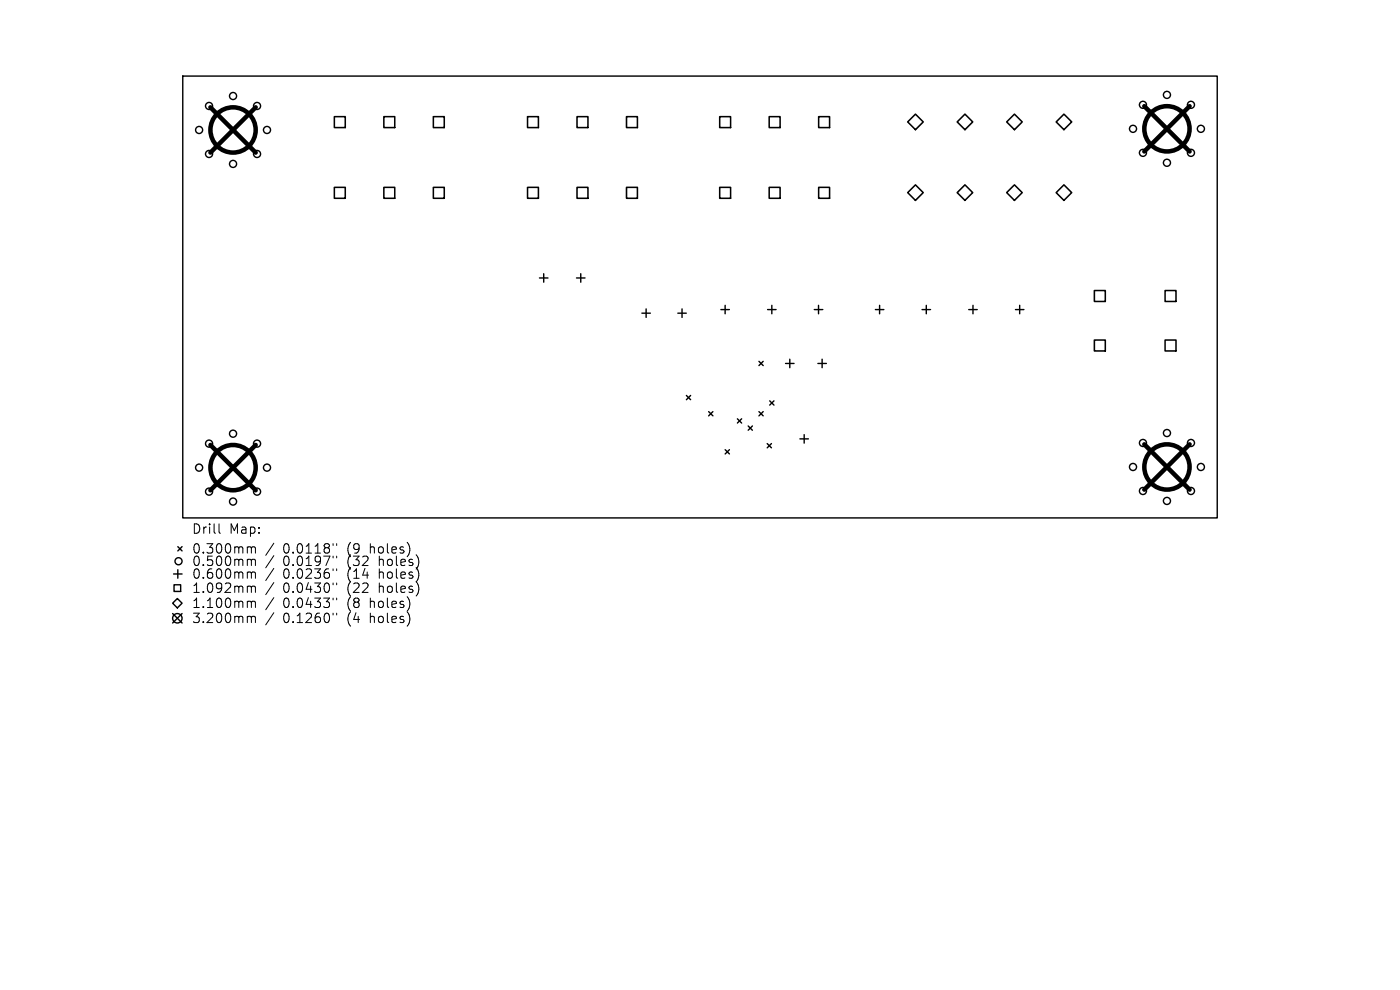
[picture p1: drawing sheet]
<svg xmlns="http://www.w3.org/2000/svg" width="297mm" height="210mm" viewBox="0 0 297 210" stroke-linecap="round" stroke-linejoin="round" font-family="sans-serif">
<defs><g id="words">
<g font-size="2.8">
<text x="40.6" y="113.5">Drill</text>
<text x="48.6" y="113.5">Map:</text>
<text x="40.6" y="117.7">0.300mm</text>
<text x="60.1" y="117.7">0.0118&quot;</text>
<text x="73.8" y="117.7">(9</text>
<text x="78.8" y="117.7">holes)</text>
<text x="40.6" y="120.4">0.500mm</text>
<text x="40.6" y="123.1">0.600mm</text>
<text x="60.1" y="120.4">0.0197&quot;</text>
<text x="60.1" y="123.1">0.0236&quot;</text>
<text x="73.8" y="120.4">(32</text>
<text x="73.8" y="123.1">(14</text>
<text x="80.7" y="120.4">holes)</text>
<text x="80.7" y="123.1">holes)</text>
<text x="40.6" y="126.1">1.092mm</text>
<text x="40.6" y="129.3">1.100mm</text>
<text x="60.1" y="126.1">0.0430&quot;</text>
<text x="60.1" y="129.3">0.0433&quot;</text>
<text x="73.8" y="126.1">(22</text>
<text x="73.8" y="129.3">(8</text>
<text x="78.8" y="129.3">holes)</text>
<text x="80.7" y="126.1">holes)</text>
<text x="40.6" y="132.5">3.200mm</text>
<text x="60.1" y="132.5">0.1260&quot;</text>
<text x="73.8" y="132.5">(4</text>
<text x="78.8" y="132.5">holes)</text>
</g>
</g></defs>
<g fill="none" stroke="#000" stroke-width=".3">
<path d="M38.8 16.1h219.4v93.8h-219.4zM114.4 59h1.8M115.3 58.1v1.8M122.3 59h1.8M123.2 58.1v1.8M136.2 66.4h1.8M137.1 65.5v1.8M143.8 66.4h1.8M144.7 65.5v1.8M152.9 65.7h1.8M153.8 64.8v1.8M161 76.6l.9 .9"/>
<path d="M161.9 76.6l-.9 .9M162.8 65.7h1.8M163.7 64.8v1.8M166.7 77.1h1.8M167.6 76.2v1.8M172.7 65.7h1.8M173.5 77.1h1.8M173.6 64.8v1.8M174.4 76.2v1.8M185.7 65.7h1.8M186.6 64.8v1.8M195.6 65.7h1.8"/>
<path d="M196.5 64.8v1.8M205.5 65.7h1.8M206.4 64.8v1.8M215.4 65.7h1.8M216.3 64.8v1.8M145.6 83.9l.9 .9M146.5 83.9l-.9 .9M150.3 87.3l.9 .9M151.2 87.3l-.9 .9M153.8 95.4l.9 .9M154.7 95.4l-.9 .9M156.4 88.8l.9 .9"/>
<path d="M157.3 88.8l-.9 .9M158.7 90.4l.9 .9M159.6 90.4l-.9 .9M161 87.3l.9 .9M161.9 87.3l-.9 .9M162.8 94.1l.9 .9M163.3 85l.9 .9M163.7 94.1l-.9 .9M164.2 85l-.9 .9M169.7 93.1h1.8M170.6 92.2v1.8M37.7 116l.9 .9"/>
<path d="M38.6 116l-.9 .9M36.6 128l1-1 1 1-1 1zM36.6 130.2l2 2M36.8 121.8h1.8M36.9 124h1.4v1.5h-1.4zM37.7 120.9v1.8M38.6 130.2l-2 2"/>
<circle cx="42.2" cy="27.6" r=".75"/>
<circle cx="44.3" cy="32.7" r=".75"/>
<circle cx="44.3" cy="22.5" r=".75"/>
<circle cx="49.4" cy="34.8" r=".75"/>
<circle cx="49.4" cy="20.4" r=".75"/>
<circle cx="54.5" cy="32.7" r=".75"/>
<circle cx="54.5" cy="22.5" r=".75"/>
<circle cx="56.6" cy="27.6" r=".75"/>
<circle cx="240.4" cy="27.3" r=".75"/>
<circle cx="242.5" cy="22.2" r=".75"/>
<circle cx="242.5" cy="32.4" r=".75"/>
<circle cx="247.6" cy="34.5" r=".75"/>
<circle cx="247.6" cy="20.1" r=".75"/>
<circle cx="252.7" cy="22.2" r=".75"/>
<circle cx="252.7" cy="32.4" r=".75"/>
<circle cx="254.8" cy="27.3" r=".75"/>
<circle cx="42.2" cy="99.2" r=".75"/>
<circle cx="44.3" cy="94.1" r=".75"/>
<circle cx="49.4" cy="92" r=".75"/>
<circle cx="54.5" cy="94.1" r=".75"/>
<circle cx="56.6" cy="99.2" r=".75"/>
<circle cx="240.4" cy="99.1" r=".75"/>
<circle cx="242.5" cy="94" r=".75"/>
<circle cx="247.6" cy="91.9" r=".75"/>
<circle cx="252.7" cy="94" r=".75"/>
<circle cx="254.8" cy="99.1" r=".75"/>
<circle cx="37.9" cy="119.1" r=".75"/>
<circle cx="44.3" cy="104.3" r=".75"/>
<circle cx="49.4" cy="106.4" r=".75"/>
<circle cx="54.5" cy="104.3" r=".75"/>
<circle cx="242.5" cy="104.1" r=".75"/>
<circle cx="247.6" cy="106.3" r=".75"/>
<circle cx="252.7" cy="104.1" r=".75"/>
<circle cx="37.6" cy="131.2" r="1"/>
</g>
<g fill="none" stroke="#000" stroke-width=".33">
<path d="M70.9 24.7h2.3v2.4h-2.3zM70.9 39.7h2.3v2.4h-2.3zM81.4 24.7h2.3v2.4h-2.3zM81.4 39.7h2.3v2.4h-2.3zM91.9 24.7h2.3v2.4h-2.3zM91.9 39.7h2.3v2.4h-2.3zM111.9 24.7h2.3v2.4h-2.3zM111.9 39.7h2.3v2.4h-2.3zM122.4 24.7h2.3v2.4h-2.3zM122.4 39.7h2.3v2.4h-2.3zM132.9 24.7h2.3v2.4h-2.3zM132.9 39.7h2.3v2.4h-2.3z"/>
<path d="M152.7 24.7h2.3v2.4h-2.3zM152.7 39.7h2.3v2.4h-2.3zM163.2 24.7h2.3v2.4h-2.3zM163.2 39.7h2.3v2.4h-2.3zM173.7 24.7h2.3v2.4h-2.3zM173.7 39.7h2.3v2.4h-2.3zM194.2 24.2l1.7 1.7-1.7 1.6-1.6-1.6zM194.2 39.2l1.7 1.7-1.7 1.6-1.6-1.6zM203.1 25.9l1.6-1.7 1.7 1.7-1.7 1.6zM204.7 39.2l1.7 1.7-1.7 1.6-1.6-1.6zM213.6 25.9l1.6-1.7 1.7 1.7-1.7 1.6zM215.2 39.2l1.7 1.7-1.7 1.6-1.6-1.6z"/>
<path d="M224.1 25.9l1.6-1.7 1.7 1.7-1.7 1.6zM225.7 39.2l1.7 1.7-1.7 1.6-1.6-1.6zM232.2 61.6h2.3v2.3h-2.3zM232.2 72.1h2.3v2.3h-2.3zM247.2 61.6h2.3v2.3h-2.3zM247.2 72.1h2.3v2.3h-2.3z"/>
</g>
<g fill="none" stroke="#000" stroke-width=".96">
<path d="M44.6 22.8l9.6 9.6M54.2 22.8l-9.6 9.6M242.8 22.5l9.6 9.6M252.4 22.5l-9.6 9.6M44.6 94.4l9.6 9.6M54.2 94.4l-9.6 9.6M242.8 94.3l9.6 9.6M252.4 94.3l-9.6 9.6"/>
<circle cx="49.4" cy="27.6" r="4.8"/>
<circle cx="247.6" cy="27.3" r="4.8"/>
<circle cx="49.4" cy="99.2" r="4.8"/>
<circle cx="247.6" cy="99.1" r="4.8"/>
</g>
<g fill="none" stroke="#000" stroke-width=".21">
<path d="M46.5 111.1v1.7l.3 .3M52.8 116l.4 .1 .1 .2M52.8 118.6l.4 .1 .1 .2M53.3 116.3l.3-.3 .5 .1 .1 1.2M53.3 116.3v1M53.3 118.9v1.1M53.3 118.9l.3-.3 .5 .1 .1 1.3M58.1 115.2l-1.7 2.6M58.1 117.9l-1.7 2.5M70.7 115.3v.4M70.7 118v.4M71.4 115.3v.4"/>
<path d="M71.4 118v.4M52.8 121.3l.4 .1 .1 .2M52.8 124.3l.4 .1 .1 .2M52.8 127.5l.4 .1 .1 .2M52.8 130.7l.4 .1 .1 .2M53.3 121.6v1.1M53.3 124.6v1.1M53.3 127.8v1.1M53.3 131v1.1M53.3 121.6l.3-.3 .5 .1 .1 1.3M53.3 124.6l.3-.3 .5 .1 .1 1.3M53.3 127.8l.3-.3 .5 .1 .1 1.3"/>
<path d="M53.3 131l.3-.3 .5 .1 .1 1.3M58.1 120.6l-1.7 2.5M58.1 123.6l-1.7 2.5M58.1 126.8l-1.7 2.5M58.1 130l-1.7 2.5M70.7 120.7v.4M70.7 123.7v.4M70.7 126.9v.4M70.7 130.1v.4M71.4 120.7v.4M71.4 123.7v.4M71.4 126.9v.4"/>
<path d="M71.4 130.1v.4"/>
</g>
<use href="#words"/>
</svg>
